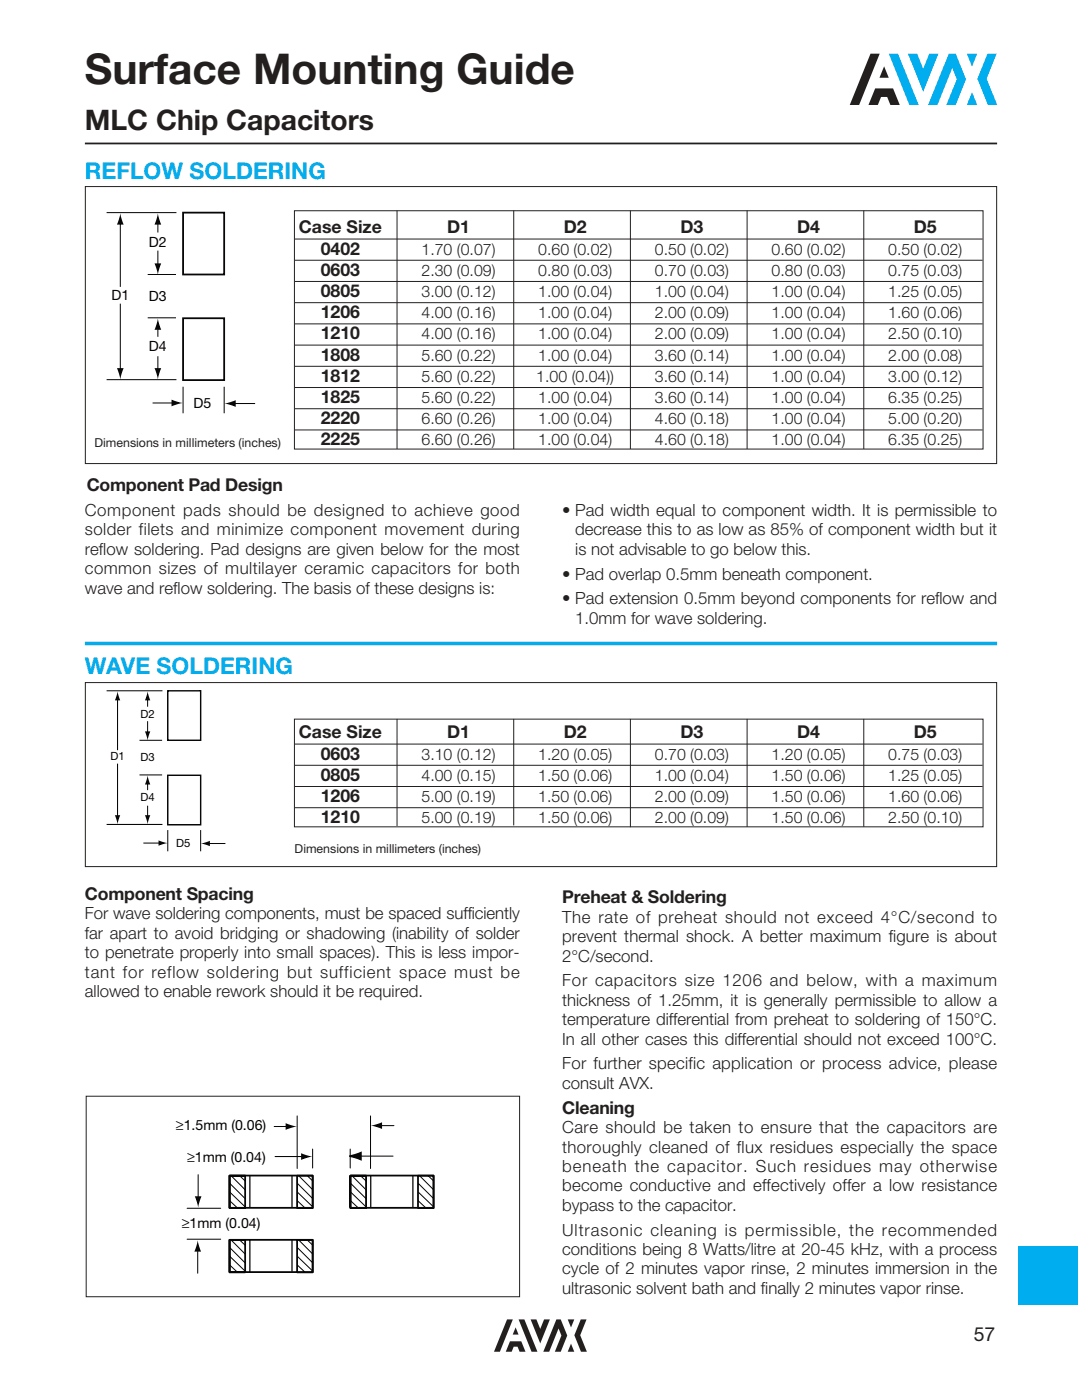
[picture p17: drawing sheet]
<svg xmlns="http://www.w3.org/2000/svg" width="216mm" height="279mm" viewBox="0 0 216 279" stroke-linecap="round" stroke-linejoin="round" font-family="sans-serif">
<defs><g id="words">
<text font-size="8.5" fill="#231f1f" x="16.9" y="16.8">Surface Mounting Guide</text>
<text font-size="5.6" fill="#231f1f" x="16.9" y="26">MLC Chip Capacitors</text>
<g font-size="4.6" fill="#00adef">
<text x="16.9" y="35.8">REFLOW SOLDERING</text>
<text x="16.9" y="134.5">WAVE SOLDERING</text>
</g>
<text font-size="3.9" fill="#231f1f" x="194.3" y="267.6">57</text>
<g font-size="3.5" fill="#231f1f">
<text x="59.6" y="46.6">Case Size</text>
<text x="89.2" y="46.6">D1</text>
<text x="112.5" y="46.6">D2</text>
<text x="135.8" y="46.6">D3</text>
<text x="159.1" y="46.6">D4</text>
<text x="182.3" y="46.6">D5</text>
<text x="64" y="50.8">0402</text>
<text x="64" y="55">0603</text>
<text x="64" y="59.3">0805</text>
<text x="64" y="63.5">1206</text>
<text x="64" y="67.7">1210</text>
<text x="64" y="72">1808</text>
<text x="64" y="76.2">1812</text>
<text x="64" y="80.4">1825</text>
<text x="64" y="84.7">2220</text>
<text x="64" y="88.9">2225</text>
<text x="17.3" y="98">Component Pad Design</text>
<text x="59.6" y="147.4">Case Size</text>
<text x="89.2" y="147.4">D1</text>
<text x="112.5" y="147.4">D2</text>
<text x="135.8" y="147.4">D3</text>
<text x="159.1" y="147.4">D4</text>
<text x="182.3" y="147.4">D5</text>
<text x="64" y="151.6">0603</text>
<text x="64" y="155.8">0805</text>
<text x="64" y="160.1">1206</text>
<text x="64" y="164.3">1210</text>
<text x="16.9" y="179.6">Component Spacing</text>
<text x="112.2" y="180.3">Preheat &amp; Soldering</text>
<text x="112.2" y="222.2">Cleaning</text>
</g>
<g font-size="3.4" fill="#231f1f">
<text x="16.9" y="103">Component pads should be designed to achieve good</text>
<text x="16.9" y="106.8">solder filets and minimize component movement during</text>
<text x="112.2" y="103">• Pad width equal to component width. It is permissible to</text>
<text x="114.8" y="106.8">decrease this to as low as 85% of component width but it</text>
<text x="16.9" y="110.7">reflow soldering. Pad designs are given below for the most</text>
<text x="114.8" y="110.7">is not advisable to go below this.</text>
<text x="16.9" y="114.6">common sizes of multilayer ceramic capacitors for both</text>
<text x="16.9" y="118.5">wave and reflow soldering. The basis of these designs is:</text>
<text x="112.2" y="115.7">• Pad overlap 0.5mm beneath component.</text>
<text x="112.2" y="120.6">• Pad extension 0.5mm beyond components for reflow and</text>
<text x="114.8" y="124.5">1.0mm for wave soldering.</text>
<text x="16.9" y="183.5">For wave soldering components, must be spaced sufficiently</text>
<text x="112.2" y="184.1">The rate of preheat should not exceed 4°C/second to</text>
<text x="16.9" y="187.4">far apart to avoid bridging or shadowing (inability of solder</text>
<text x="16.9" y="191.3">to penetrate properly into small spaces). This is less impor-</text>
<text x="112.2" y="188">prevent thermal shock. A better maximum figure is about</text>
<text x="112.2" y="191.9">2°C/second.</text>
<text x="16.9" y="195.1">tant for reflow soldering but sufficient space must be</text>
<text x="112.2" y="196.8">For capacitors size 1206 and below, with a maximum</text>
<text x="16.9" y="199">allowed to enable rework should it be required.</text>
<text x="112.2" y="200.7">thickness of 1.25mm, it is generally permissible to allow a</text>
<text x="112.2" y="204.6">temperature differential from preheat to soldering of 150°C.</text>
<text x="112.2" y="208.5">In all other cases this differential should not exceed 100°C.</text>
<text x="112.2" y="213.4">For further specific application or process advice, please</text>
<text x="112.2" y="217.3">consult AVX.</text>
<text x="112.2" y="226.1">Care should be taken to ensure that the capacitors are</text>
<text x="112.2" y="230">thoroughly cleaned of flux residues especially the space</text>
<text x="112.2" y="233.9">beneath the capacitor. Such residues may otherwise</text>
<text x="112.2" y="237.8">become conductive and effectively offer a low resistance</text>
<text x="112.2" y="241.6">bypass to the capacitor.</text>
<text x="112.2" y="246.6">Ultrasonic cleaning is permissible, the recommended</text>
<text x="112.2" y="250.5">conditions being 8 Watts/litre at 20-45 kHz, with a process</text>
<text x="112.2" y="254.3">cycle of 2 minutes vapor rinse, 2 minutes immersion in the</text>
<text x="112.2" y="258.2">ultrasonic solvent bath and finally 2 minutes vapor rinse.</text>
</g>
<g font-size="3.2" fill="#231f1f">
<text x="84.1" y="50.8">1.70 (0.07)</text>
<text x="107.4" y="50.8">0.60 (0.02)</text>
<text x="130.7" y="50.8">0.50 (0.02)</text>
<text x="154" y="50.8">0.60 (0.02)</text>
<text x="177.2" y="50.8">0.50 (0.02)</text>
<text x="84.1" y="55">2.30 (0.09)</text>
<text x="84.1" y="59.3">3.00 (0.12)</text>
<text x="107.4" y="55">0.80 (0.03)</text>
<text x="107.4" y="59.3">1.00 (0.04)</text>
<text x="130.7" y="55">0.70 (0.03)</text>
<text x="130.7" y="59.3">1.00 (0.04)</text>
<text x="154" y="55">0.80 (0.03)</text>
<text x="154" y="59.3">1.00 (0.04)</text>
<text x="177.2" y="55">0.75 (0.03)</text>
<text x="177.2" y="59.3">1.25 (0.05)</text>
<text x="84.1" y="63.5">4.00 (0.16)</text>
<text x="107.4" y="63.5">1.00 (0.04)</text>
<text x="130.7" y="63.5">2.00 (0.09)</text>
<text x="154" y="63.5">1.00 (0.04)</text>
<text x="177.2" y="63.5">1.60 (0.06)</text>
<text x="84.1" y="67.7">4.00 (0.16)</text>
<text x="84.1" y="72">5.60 (0.22)</text>
<text x="107.4" y="67.7">1.00 (0.04)</text>
<text x="107.4" y="72">1.00 (0.04)</text>
<text x="130.7" y="67.7">2.00 (0.09)</text>
<text x="130.7" y="72">3.60 (0.14)</text>
<text x="154" y="67.7">1.00 (0.04)</text>
<text x="154" y="72">1.00 (0.04)</text>
<text x="177.2" y="67.7">2.50 (0.10)</text>
<text x="177.2" y="72">2.00 (0.08)</text>
<text x="84.1" y="76.2">5.60 (0.22)</text>
<text x="107" y="76.2">1.00 (0.04))</text>
<text x="130.7" y="76.2">3.60 (0.14)</text>
<text x="154" y="76.2">1.00 (0.04)</text>
<text x="177.2" y="76.2">3.00 (0.12)</text>
<text x="84.1" y="80.4">5.60 (0.22)</text>
<text x="107.4" y="80.4">1.00 (0.04)</text>
<text x="130.7" y="80.4">3.60 (0.14)</text>
<text x="154" y="80.4">1.00 (0.04)</text>
<text x="177.2" y="80.4">6.35 (0.25)</text>
<text x="84.1" y="84.7">6.60 (0.26)</text>
<text x="84.1" y="88.9">6.60 (0.26)</text>
<text x="107.4" y="84.7">1.00 (0.04)</text>
<text x="107.4" y="88.9">1.00 (0.04)</text>
<text x="130.7" y="84.7">4.60 (0.18)</text>
<text x="130.7" y="88.9">4.60 (0.18)</text>
<text x="154" y="84.7">1.00 (0.04)</text>
<text x="154" y="88.9">1.00 (0.04)</text>
<text x="177.2" y="84.7">5.00 (0.20)</text>
<text x="177.2" y="88.9">6.35 (0.25)</text>
<text x="84.1" y="151.6">3.10 (0.12)</text>
<text x="84.1" y="155.8">4.00 (0.15)</text>
<text x="107.4" y="151.6">1.20 (0.05)</text>
<text x="107.4" y="155.8">1.50 (0.06)</text>
<text x="130.7" y="151.6">0.70 (0.03)</text>
<text x="130.7" y="155.8">1.00 (0.04)</text>
<text x="154" y="151.6">1.20 (0.05)</text>
<text x="154" y="155.8">1.50 (0.06)</text>
<text x="177.2" y="151.6">0.75 (0.03)</text>
<text x="177.2" y="155.8">1.25 (0.05)</text>
<text x="84.1" y="160.1">5.00 (0.19)</text>
<text x="107.4" y="160.1">1.50 (0.06)</text>
<text x="130.7" y="160.1">2.00 (0.09)</text>
<text x="154" y="160.1">1.50 (0.06)</text>
<text x="177.2" y="160.1">1.60 (0.06)</text>
<text x="84.1" y="164.3">5.00 (0.19)</text>
<text x="107.4" y="164.3">1.50 (0.06)</text>
<text x="130.7" y="164.3">2.00 (0.09)</text>
<text x="154" y="164.3">1.50 (0.06)</text>
<text x="177.2" y="164.3">2.50 (0.10)</text>
</g>
<g font-size="2.8">
<text x="29.7" y="49.3">D2</text>
<text x="22.2" y="59.8">D1</text>
<text x="29.7" y="60.1">D3</text>
<text x="29.7" y="70">D4</text>
<text x="38.6" y="81.3">D5</text>
<text x="35.1" y="225.6">≥1.5mm (0.06)</text>
<text x="37.3" y="231.9">≥1mm (0.04)</text>
<text x="36.3" y="245">≥1mm (0.04)</text>
</g>
<g font-size="2.5" fill="#231f1f">
<text x="18.9" y="89.2">Dimensions in millimeters (inches)</text>
<text x="58.8" y="170.2">Dimensions in millimeters (inches)</text>
</g>
<g font-size="2.3">
<text x="28" y="143.4">D2</text>
<text x="22" y="151.8">D1</text>
<text x="28" y="152">D3</text>
<text x="28" y="159.9">D4</text>
<text x="35.2" y="169">D5</text>
</g>
</g></defs>
<g fill="#231f1f">
<path d="M113.3 263.3h1.3l-.7 1.6z"/>
<path d="M115.9 263.3h1.1l-1.2 3.2 1.3 3.3h-1.2l-1.3-3.3z"/>
<path d="M113.9 268.2l.7 1.6h-1.3z"/>
<path d="M111 263.3h.9l1.3 3.2-1.3 3.3h-1.2l1.3-3.3-.5-1.4-1.9 4.7h-1.2z"/>
<path d="M105.9 263.3h1.1l.8 1.9 .8-1.9h1.1l-1.9 4.8z"/>
<path d="M102.9 264.9l.6 1.4h-1.2z"/>
<path d="M103.5 263.3h1.1l2.6 6.5h-1.1z"/>
<path d="M101.2 263.3h1.1l-2.6 6.5h-1.1z"/>
<path d="M101.8 267.7h2.2l.9 2.1h-1.2l-.4-1h-.8l-.4 1h-1.2z"/>
</g>
<g fill="#00adef">
<path d="M192.9 10.7h2.1l-1 2.6z"/>
<path d="M197 10.7h1.9l-2 5 2.1 5.3h-1.9l-2.1-5.3z"/>
<path d="M194 18.4l1 2.6h-2.1z"/>
<path d="M189.3 10.7h1.4l2.1 5.1-2.1 5.2h-1.9l2.1-5.2-.9-2.2-3 7.4h-1.8z"/>
<path d="M181.2 10.7h1.8l1.2 3 1.2-3h1.9l-3.1 7.6z"/>
</g>
<path d="M176.4 13.2l.9 2.3h-1.8z" fill="#231f1f"/>
<path d="M177.4 10.7h1.8l4.1 10.3h-1.8z" fill="#00adef"/>
<g fill="#231f1f">
<path d="M173.7 10.7h1.8l-4.1 10.3h-1.8z"/>
<path d="M174.6 17.6h3.6l1.3 3.4h-1.8l-.7-1.6h-1.2l-.6 1.6h-1.9z"/>
</g>
<path d="M203.2 248.7h11.9v11.6h-11.9z" fill="#00adef"/>
<path d="M16.9 28.6h182.1" fill="none" stroke="#231f1f" stroke-width=".35"/>
<path d="M17 37.2h181.9v55.3h-181.9z" fill="#fff"/>
<path d="M36.5 42.4h8.2v12.4h-8.2zM36.5 63.5h8.2v12.4h-8.2z" fill="none" stroke="#000" stroke-width=".35"/>
<g fill="none" stroke="#000" stroke-width=".2">
<path d="M21.3 42.4h13.9M24 44.4v12.9M29.5 54.8h5.6M31.5 44.4v2M31.5 50v3M21.3 75.8h13.9M24 60.6v13.3M29.5 63.4h5.6M31.5 65.4v1.8M31.5 71.1v2.8M36.5 77.2v5.3M44.7 77.2v5.3"/>
<path d="M30.4 80.4h4.3M46.6 80.5h4.3"/>
</g>
<path d="M24 42.6l.7 2.2h-1.4zM31.5 42.6l.7 2.2h-1.4zM30.8 52.6h1.4l-.7 2.2zM23.3 73.5h1.4l-.7 2.2zM31.5 63.6l.7 2.2h-1.4zM30.8 73.5h1.4l-.7 2.2zM34.2 79.8l2.3 .6-2.3 .7zM44.8 80.5l2.2-.6v1.3z" fill="#000"/>
<g fill="none" stroke="#231f1f" stroke-width=".2">
<path d="M17 37.2h181.9v55.3h-181.9zM58.8 42.1h137.4v47.5h-137.4zM58.8 47.7h137.3M58.8 51.9h137.3M58.8 56.2h137.3M79.2 42v47.6M102.5 42v47.6M125.8 42v47.6M149.1 42v47.6M172.4 42v47.6M58.8 60.4h137.3M58.8 64.6h137.3"/>
<path d="M58.8 68.9h137.3M58.8 73.1h137.3M58.8 77.3h137.3M58.8 81.6h137.3M58.8 85.8h137.3"/>
</g>
<path d="M17 136.2h181.9v36.7h-181.9z" fill="#fff"/>
<path d="M33.5 137.9h6.5v9.8h-6.5zM33.5 154.7h6.5v9.9h-6.5z" fill="none" stroke="#000" stroke-width=".28"/>
<g fill="none" stroke="#000" stroke-width=".2">
<path d="M21.3 137.9h11.1M23.5 139.4v10.3M29.5 139.4v1.6M23.5 152.4v10.7M27.8 154.7h4.5M27.8 147.7h4.5M29.5 143.9v2.4M29.5 156.2v1.5M21.3 164.5h11.1M28.6 168.3h3.4M29.5 160.8v2.3M33.5 165.7v4.2"/>
<path d="M40 165.7v4.2M41.5 168.3h3.5M39.5 234.4v4.8M45.9 236.2l3 3M45.9 237.9l3 3M45.9 239.7l1.4 1.3M46.2 234.7l2.7 2.7M47.9 234.7l1 1M59.3 222.7v10.5M59.3 236.2l3.1 3M59.3 237.9l3.1 3M59.3 239.7l1.5 1.3"/>
<path d="M59.6 234.7l2.8 2.7M61.3 234.7l1.1 1M62.4 229.3v3.8M69.9 229.3v3.8M70 236.2l3 3M70 237.9l3 3M70 239.7l1.5 1.3M70.3 234.7l2.7 2.7M72 234.7l1 1M73.9 222.7v10.5M75.8 224.6h2.8M83.5 236.2l3 3"/>
<path d="M83.5 237.9l3 3M83.5 239.7l1.4 1.3M83.8 234.7l2.7 2.7M85.5 234.7l1 1M37.3 241.1h6.7M37.3 247.3h6.7M39.5 249.3v4.8M45.9 249l3 3M45.9 250.7l3 3M45.9 252.5l1.4 1.4M46.2 247.5l2.7 2.8M47.9 247.5l1 1"/>
<path d="M59.3 249l3.1 3M59.3 250.7l3.1 3M59.3 252.5l1.5 1.4M59.6 247.5l2.8 2.8M61.3 247.5l1.1 1"/>
</g>
<g fill="#000">
<path d="M23.5 138l.5 1.8h-1.1zM29.5 138l.5 1.8h-1.1zM29.5 154.8l.5 1.8h-1.1zM28.9 146h1.1l-.5 1.8zM22.9 162.7h1.1l-.5 1.8zM28.9 162.7h1.1l-.5 1.8zM31.6 167.7l1.8 .6-1.8 .5zM40.1 168.3l1.8-.5v1.1zM38.9 238.7h1.3l-.7 2.3zM57 224.2l2.2 .6-2.2 .7zM60.1 230.2l2.2 .6-2.2 .7zM74 224.6l2.2-.6v1.3z"/>
<path d="M39.5 247.5l.6 2.3h-1.3z"/>
</g>
<path d="M17 136.2h181.9v36.7h-181.9zM58.8 143.5h137.4v21.5h-137.4zM58.8 148.5h137.3M58.8 152.7h137.3M58.8 157h137.3M79.2 143.5v21.3M102.5 143.5v21.2M125.8 143.5v21.6M149.1 143.5v21.5M172.4 143.5v21.5M58.8 161.2h137.3M17.2 218.8h86.5v40h-86.5z" fill="none" stroke="#231f1f" stroke-width=".2"/>
<path d="M45.8 234.6h16.6v6.4h-16.6zM45.8 234.6h3.1v6.5h-3.1zM59.3 234.6h3.1v6.5h-3.1zM69.9 234.6h16.6v6.4h-16.6zM69.9 234.6h3.1v6.5h-3.1zM83.4 234.6h3.1v6.5h-3.1zM45.8 247.4h16.6v6.5h-16.6zM45.8 247.5h3.1v6.4h-3.1zM59.3 247.5h3.1v6.4h-3.1z" fill="none" stroke="#000" stroke-width=".35"/>
<path d="M49.9 234.6v6.4M58.3 234.6v6.4M74 234.6v6.4M82.4 234.6v6.4M49.9 247.4v6.4M58.3 247.4v6.4" fill="none" stroke="#000" stroke-width=".25"/>
<path d="M54.7 224.8h2.7zM54.9 230.8h5.6zM71.6 230.7h6.8z" fill="#000" stroke="#000" stroke-width=".2"/>
<path d="M69.8 230.7l2.2-.6v1.3z" fill="#000" stroke="#000" stroke-width=".35"/>
<path d="M16.9 128.4h182.1" fill="none" stroke="#00adef" stroke-width=".71" stroke-linecap="butt"/>
<use href="#words"/>
</svg>
